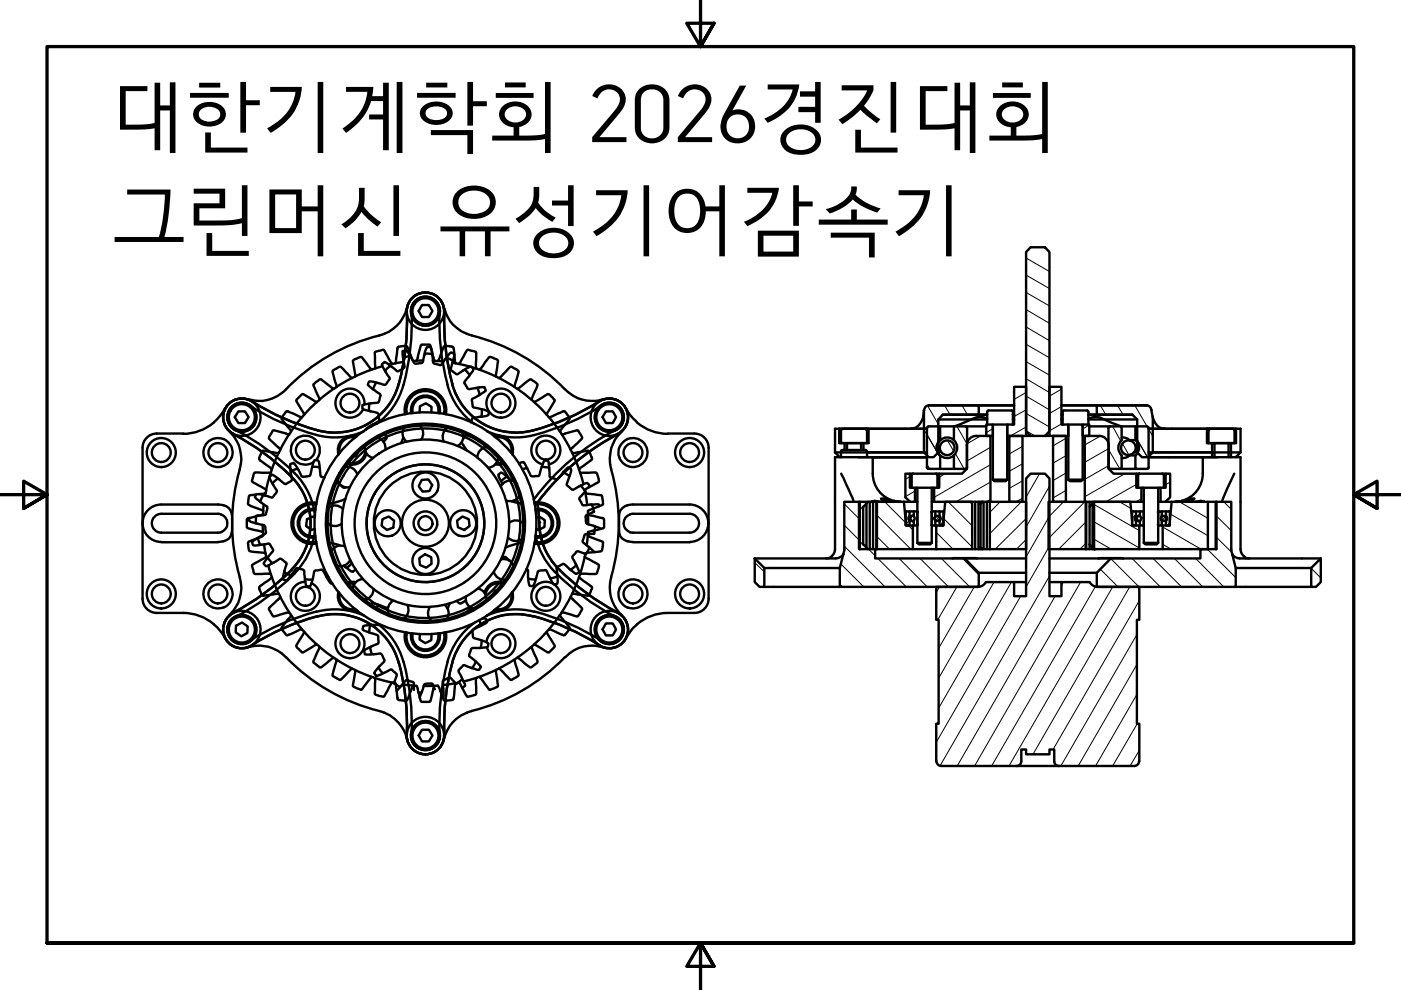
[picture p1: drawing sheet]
<svg xmlns="http://www.w3.org/2000/svg" width="297mm" height="210mm" viewBox="0 0 297 210" stroke-linecap="round" stroke-linejoin="round" font-family="sans-serif">
<defs><g id="words">
<g font-size="16.5">
<text x="23.5" y="30.1">대한기계학회 2026경진대회</text>
<text x="23.5" y="52">그린머신 유성기어감속기</text>
</g>
</g></defs>
<g fill="none" stroke="#000" stroke-width=".21">
<path d="M217.6 58.3l4.9 2.9M217.7 54.8l4.8 2.8M217.6 76.7l4.9 2.8M217.6 73l4.9 2.9M217.6 69.3l4.9 2.9M217.6 65.6l4.9 3M217.6 62l4.9 2.9M195.9 91.1l2.9 4.9M196.5 98.5l.6 .9M196.5 92.1l2.8 4.8M196.7 86l2.2 4M199.2 90.4l.1 .2"/>
<path d="M200.3 86l1.1 1.9M200.9 93.4l1.3 2.2M202.6 96.2l1.8 3.2M202.9 90.4l2.1 3.7M204 86l1.1 1.9M207.9 92.4l-2.9 1.7M210 98.5l-11.9 6.9M210 94.8l-5 3M210.5 90.9l-1.4 .8M216.8 98.3l-2.8 1.6M216.8 94.7l-2.8 1.5M217.6 90.5l-3.6 2.1"/>
<path d="M217.6 87.7l4.9 2.8M217.6 86.9l-2.6 1.4M217.6 83.2l-2.6 1.5M217.6 91.3l1.9 1.1M217.6 84l4.9 2.9M217.6 80.3l4.9 2.9M225 86.2l-2.5 1.5M225 89.9l-2.5 1.4M225 82.5l-2.5 1.5M226 96.6l-2.7 1.6M226 92.9l-2.7 1.6M230.9 90.1l-1.3 .9"/>
<path d="M233.2 92.5l-3.2 1.8M233.3 86l1.1 1.9M235 95.3l2.4 4.1M235.1 98.7l-5.1 2.9M235.1 95.1l-5.1 2.9M235.9 90.4l1.7 3.1M236.9 86l1.2 1.9M238 94.1l1.3 2.3M240.6 86l3.8 6.5M240.7 98.9l.3 .5M240.7 92.6l2.8 4.7M241.1 93.2l2.2 3.7"/>
<path d="M243.2 90.4l.3 .6M160 119.3l2.1 2M178.2 119.5l4.9 4.9M179 115.8l8.6 8.6M179 111.4l3.1 3.1M179 106.8l3.1 3.2M184.1 116.4l1.4 1.4M185.9 113.8l2.7 2.6M185.9 109.3l7.2 7.1M186.1 118.4l6.1 6M187.6 106.4l4.4 4.4M190.6 118.4l6 6"/>
<path d="M192.6 111.4l.9 1M192.7 110.3l-.6 1.1M192.9 101.1l-.9 .5M193.8 108.4l-.1 .2M194 104.1l-2 1.2M195.1 118.4l6 6M198.3 109.2l-.8 1.5M198.5 112.9l3.6 3.5M199 109.5l-.5 .9M199.6 118.4l6 6M200 110.3l-.6 1.1M200.1 110l6 6"/>
<path d="M200.4 100.4l-1.3 .8M201 106.4l5.1 5.1M204.1 118.4l3.4 3.5M205.5 106.4l.6 .6M210 105.9l-1 .5M210 102.2l-7.3 4.2M212 106.4l-2.1 2.2M216.5 106.4l-6.6 6.7M216.8 105.6l-1.4 .8M216.8 102l-2.8 1.5M217.6 114.4l-2.1 2M217.6 110l-6.6 6.4"/>
<path d="M220.4 100.4l-2.8 5M222.5 103.1l-4.9 8.6M222.5 109.4l-4.9 8.7M222.5 115.8l-4.9 8.6M225.5 106.4l-3.2 3.2M226 104l-2.7 1.6M226 100.3l-2.7 1.6M230 106.4l-7.7 7.7M230.2 115.2l-1.2 1.2M230.2 110.7l-5.7 5.7M232 114.3l3.6 2.1M232 110.7l9.6 5.5"/>
<path d="M232 107l9.6 5.5M235.5 118.5l6 5.9M237.4 106.4l2.4 1.4M238.5 100.4l-8.5 4.9M240 118.4l6 6M240.9 109.1l-.9 .8M240.9 102.7l-6.5 3.7M242 105.8l-1.2 .6M242.5 109.5l-.7 .7M244.5 118.4l6 6M245.9 108.4l-.3 .5M246.5 115.4l1.8 1"/>
<path d="M246.5 111.7l8.1 4.7M247.1 109.5l-.7 .8M248 110.8l-.5 .6M248.1 102.2l-1 .6M248.2 109l7.9 4.6M249 118.4l6 6M250.1 106.4l6 3.5M253.5 118.4l6 6M256 116.4l6 6.1M257.9 113.9l3.3 3.2M257.9 109.4l3.1 3.1M259.5 106.4l1.5 1.6"/>
<path d="M178.1 123.8l.5 .6M199.2 124.4l-.7 1.2M202.9 124.4l-4.1 7M206.6 124.4l-7.6 13M210.8 123.4l-11.8 20.4M214.4 123.4l-15.4 26.7M216.4 126.4l-17.9 31M222.5 122.1l-23.2 40.2M223.7 126.4l-20.8 36M225.4 123.4l-.4 .8M229.1 123.4l-22.5 39M232.3 124.3l-22.1 38.1"/>
<path d="M232.5 124.4h.1M233.3 120.7l3.7 3.7M235.9 124.4l-22 38M239.5 124.4l-20.5 35.5M241 134.5l-16.1 27.9M241.6 127.4l-18.3 31.5M278 120.5l2 2M241 140.9l-12.4 21.5M241 147.2l-8.7 15.2M241.1 153.5l-5.2 8.9M241.6 159.1l-2 3.3"/>
</g>
<g fill="none" stroke="#000" stroke-width=".51">
<path d="M218.5 52.4h3.1l.9 1v38l-.9 1h-3.1l-.9-1v-38zM78.8 78.4l-3.5 1.4M81.1 77.7l-1.6 .4M82.8 77.5l-1.2 1.1M83.1 77.2l-.6 .1M85.6 76.7l-1.8 .3M86.2 66.2a4 4 0 0 1 4-4.2 4 4 0 0 1 4 4.2M86.2 66.1a50 50 0 0 1-1.6 15.2M86.3 65.1a7.8 7.8 0 0 1-5.9 6 42.4 42.4 0 0 0-20.6 12.2 7.9 7.9 0 0 1-7.3 1.3M86.9 75.4l-1.4 .5M87.2 66.1a3 3 0 0 1 3-3.1 3 3 0 0 1 3 3.1M87.3 66.1a47.3 47.3 0 0 1-2.4 17.5 15 15 0 0 1-5.1 6.3"/>
<path d="M89.5 64.7h1.4l.8 1.2-.8 1.3h-1.4l-.7-1.3zM89.7 76.4l-1.4 .1M90 75h1.6M91.8 76.5h.3M92.8 76.5l1.2 .1M93.2 66.1a51 51 0 0 0 1.7 15.5M94.1 65.1a7.7 7.7 0 0 0 4.9 5.7M94.2 66.1a50 50 0 0 0 1.7 15.2M94.6 75.8l1.4 .7M95.9 76.9l.7 .1M97.3 77.2l2.3 .5M98.5 78.3l1.1 1.2"/>
<path d="M99 70.8a43 43 0 0 1 20.8 11.7M100.1 77.9l.8 .2M101.7 78.4l3.4 1.4M30.2 95v32a3 3 0 0 0 3 3h5.7a10 10 0 0 1 8.8 5.3M38.9 91.9h-5.7a3 3 0 0 0-3 3M47.4 93.1a3.1 3.1 0 0 0-4.1 1.7 3.1 3.1 0 0 0 1.8 4 3.1 3.1 0 0 0 4-1.8M47.4 93.1a3.1 3.1 0 0 1 1.7 3.9M47.7 86.6a9.9 9.9 0 0 1-8.9 5.4M48.6 91.4a8 8 0 0 1 2.5 7.1M49.4 92a50 50 0 0 1 12.4 9.1M49.9 91.1a51 51 0 0 1 12.6 9.3M50.5 87.2h1.4l.8 1.2-.8 1.3h-1.4l-.7-1.3z"/>
<path d="M50.8 99.5a41 41 0 0 0 0 22.8M51 98.4l-.2 1.1M52.8 85.9a48.1 48.1 0 0 0 16.4 6.7 15 15 0 0 0 8-1.2M52.9 85.9a3 3 0 0 0-4.2 1.1 3 3 0 0 0 1.2 4.1M53.4 85.1a50 50 0 0 0 14 6.1M53.4 85.1a4 4 0 0 0-5.6 1.4 4 4 0 0 0 1.6 5.5M59.1 96l-1.5 3.5M61.3 92.1l-1.9 3.2M63 84.6l1-1 .3-.1 2.4 1.6 .5 .2 .3-.3 .3-.3-.2-.4-1.2-2.7 .6-.6 .8-.6h.3l2.6 2.1 .7-.4-.9-3.3v-.2l1.3-.8h.5l2.3 2.4 .7-.3-.5-3.4 1.1-.6 .8-.2 2.1 2.7 .7-.3-.1-3.3 .2-.2 1.6-.5 .3 .2 1.6 2.9 .8-.1 .4-3.2a.55 .55 0 0 1 .8-.5l.8-.1 .4 .1 1.3 3.2 .7-.1 .9-3.2 .2-.2h1.7l.1 .2 .9 3.2 .4 .1h.3l.3-.4 1-2.8 .3-.1 1.6 .2 .1 .2 .5 3.4 .7 .1 1.7-2.9 .3-.2 1.3 .4 .4 .3v3.3l.3 .2 .4 .1 .3-.3 1.7-2.4h.2l1.6 .6 .1 .2-.4 3.4 .6 .3 2.4-2.4h.4l1.4 1-.9 3.3 .6 .4 2.1-1.6 .8-.5 1 .7 .4 .5-1.3 3.1 .5 .6 2.9-1.8 .5 .2 1 1v.3l-1.7 2.9 .5 .6 3.1-1.3h.3l.8 1.2 .2 .4-2.1 2.7 .4 .6 3.3-.9 .2 .1 .7 1.1 .1 .3v.3l-2.4 2.3 .3 .7 3.4-.5 .2 .2 .6 1.3v.4l-2.8 2.1 .3 .7h3.4l.2 .2 .3 1.2v.6l-2.9 1.7 .1 .7 3.4 .4 .2 .4 .2 1.4-.8 .6-2.4 .9v.8l3.3 .8 .1 .2v1.7l-.1 .2-3.3 .8v.8l3.1 1.2 .1 .3-.2 1.4-.2 .4-3.4 .4-.1 .7 2.9 1.7v.7l-.3 1.2-.2 .1h-3.4l-.3 .7 2.8 2v.3l-.6 1.5-.2 .1-3.4-.4-.3 .6 2.4 2.4v.3l-.5 .9-.5 .6-3.3-.9-.4 .6 2.1 2.7v.2l-.8 1a.47 .47 0 0 1-.7 .3l-2.9-1.2-.5 .6 1.7 2.9v.2l-1.2 1.2h-.3l-2.9-1.7-.5 .5 1.3 3.1-.2 .4-1.2 .9-.8-.4-2.1-1.7-.5 .3a2.47 2.47 0 0 0 .4 2l.4 1.4-.1 .3-1.4 .8-.3-.1-2.4-2.4-.5 .3-.1 .5 .4 2.9-.1 .2-1.6 .7-.2-.1-2-2.7-.7 .2v3.4l-.2 .2-1.5 .4h-.3l-1.7-3-.7 .2-.5 3.3-.3 .2-1.4 .2-.3-.1-1.3-3.2-.7 .1-.9 3.3-.1 .1h-1.7l-.2-.1-.9-3.3-.7-.1-1.3 3.2-.2 .1-1.5-.2-.3-.2-.4-3.3-.8-.2-1.6 3h-.3l-1.6-.4-.2-.2 .1-3.4-.7-.2-2.1 2.7-.2 .1-1.5-.7-.2-.2 .5-3.3-.7-.4-2.3 2.4-.3 .1-1.5-.8v-.3l.9-3.2-.7-.5-2.6 2.1h-.3l-1.3-1-.1-.3 1.4-3.1-.6-.5-2.9 1.7h-.3l-1-1-.2-.4 1.7-2.9-.5-.6-2.4 1.1-.9 .2-1-1.4v-.2l1.3-1.7a1.34 1.34 0 0 0 .7-1.1l-.4-.5-3.3 .9-.2-.1-.8-1.4v-.3l2.2-2 .2-.4-.1-.3-.2-.3h-.4l-2.9 .4-.5-.7a1.02 1.02 0 0 1 .3-1.6l2.1-1.6-.3-.7h-3.4l-.2-.1-.4-1.7 3.1-1.9-.2-.7-3.3-.4-.2-.2-.2-1.6 .1-.3 3.1-1.2v-.8l-3.3-.8-.2-.2v-1.7l.2-.2 3.3-.8v-.8l-2.5-.9-.7-.6 .2-1.6 .2-.2 3.3-.4 .2-.7-3-1.7-.1-.2 .4-1.6 .2-.2h3.4l.3-.7-2.1-1.6a1.02 1.02 0 0 1-.3-1.7l.5-.7 2.9 .5h.4l.3-.5a1.14 1.14 0 0 0-.8-1l-1.6-1.5 .1-.4 .7-1.3 3.5 .8 .4-.6-2-2.7v-.2l1-1.4h.2l3.1 1.3 .5-.6-1.7-2.9zM63.1 99.4l-1.5 .5M64 88.5l-2.3 3M66.2 99l1.5 .1"/>
<path d="M67 97.6a3.1 3.1 0 0 0-1.3-5.1 3.1 3.1 0 0 0-4 3.4 3.1 3.1 0 0 0 4.8 2.1M67.2 85.2l-2.7 2.7M67.4 91.3l2.4 .4M70.7 82.5l-3 2.2M73.3 99a2.19 2.19 0 0 1 2.4 1.6M74.6 80.2l-3.3 1.8M75.3 92.8a2.76 2.76 0 0 0-3.3 3.3M75.6 92.5a3.1 3.1 0 0 0-3.8 3.9M75.8 96l-.4 .7h-.2M77.3 85.8a3.1 3.1 0 0 0-4.1-3.3 3.1 3.1 0 0 0-1.3 5 3.1 3.1 0 0 0 5.1-.7M77.4 94.7a2.19 2.19 0 0 0 1.7 2.4M77.5 95.8a2.76 2.76 0 0 1-3.6 2.3"/>
<path d="M77.7 96.2a3.1 3.1 0 0 1-4 2.2M78.3 85.5l-.1 1.6M78.7 90.2l.1 .2M79.7 81.1l-.6 1.4M80.2 92.8a2.19 2.19 0 0 1 1.5 2.5M81.6 92.1l.4 .6v.2l-.7 .8M83.7 83.6l.8-2.2a14 14 0 0 1-17.1 9.9M83.8 83.6a14.1 14.1 0 0 1-14 8.1M85.5 92.8l-.5 1.1M85.7 90.7a2.19 2.19 0 0 0 .5 2.9M85.9 87.8a4.4 4.4 0 0 1 4.3-5.3 4.4 4.4 0 0 1 4.3 5.3M86.2 87.3a4 4 0 0 1 4-4.4 4 4 0 0 1 4 4.4"/>
<path d="M86.2 87.3v.5M87.2 87.6a3.1 3.1 0 0 1 3-3.7 3.1 3.1 0 0 1 3 3.7M87.5 87.6a2.76 2.76 0 0 1 2.7-3.4 2.76 2.76 0 0 1 2.7 3.4M89 87.5v-1.4l1.3-.6 1.2 .8-.1 1.2M89 90.3a2.19 2.19 0 0 1 .3 2.9M94.2 87.3v.5M94.4 90.6v.4M94.9 90.7a2.19 2.19 0 0 0-.8 2.9M94.9 81.6a15 15 0 0 0 5.7 8.3M96.7 83.6l-.8-2.2a14 14 0 0 0 17.1 9.9l-2.4 .4M96.7 83.6a14.1 14.1 0 0 0 14 8.1M97.9 93.8l1 1.7"/>
<path d="M98.1 91.8a2.19 2.19 0 0 1-1 2.7M98.8 95.3h-.1M99.8 92.6l-.9-.3-.2 .1-.5 .6M99.9 89.6l.2-.9 .2-.1 1.8-.2a1.56 1.56 0 0 0 1.5-.5v-.6l-.3-.2-2.9-.7-.2-.2-.2-1.4 .1-.2 2.9-1.8-.3-.7-3.3 .4-.3-.2-.7-1 .1-.4 1.1-1.4a1.49 1.49 0 0 0 .7-1.4 .63 .63 0 0 0-.8-.3l-2.5 1.5h-.2l-1.2-.8v-.2l.7-2.9v-.4l-.5-.2a1.52 1.52 0 0 0-1.1 1l-1.1 1.5-.3 .1-1.3-.3-.2-.2-.2-1.9a1.56 1.56 0 0 0-.5-1.4h-.4a4.5 4.5 0 0 0-.9 2.4l-.1 .7-.2 .2-1.4 .2-.3-.1-1.7-2.8-.8 .3 .5 3.3-.1 .2-1.2 .7h-.3l-2.7-2-.5 .6 .4 1 1.2 1.8v.3l-.7 1-.4 .2-1.7-.5a1.57 1.57 0 0 0-1.6-.1l-.2 .6 .8 .7 1.8 1.2 .1 .4-.4 1.3-.2 .2-2.9 .4-.4 .1v.6a1.28 1.28 0 0 0 1.4 .6l1.8 .4 .3 .4 .2 1.2-.2 .2-2.5 1.5-.3 .4M101.2 82.2l.5 1.5M102.2 86.8l-.1 1.5M102.8 94.5l-.1 .4M103 94.7v.1M103.1 94.8a2.19 2.19 0 0 0-1.9 2.2M103.2 91.4a15 15 0 0 0 10 .8M104.8 92.5a3.1 3.1 0 0 1 3.8 3.9M105.1 92.8a2.76 2.76 0 0 1 3.3 3.3"/>
<path d="M105.6 97.1a2.19 2.19 0 0 1-2.1 2.1M105.8 80.2l3.3 1.8M106.5 98.1l-1.3 .1M106.7 98.4l-.9 .1-.8-.1M109.7 82.5l3 2.2M110.2 98.5v-.4l.8-.1 1.5 2.9 .3 .1 1.4-.1 .2-.2 .5-1.7a1.55 1.55 0 0 1 .7-1.4l.6 .1 .1 .4 .3 3.2 1.4 .3h.2l1.2-1.5 1.1-1 .5 .3a1.34 1.34 0 0 1-.2 1.5l-.7 1.8 .1 .2 1.1 .9 .2 .1 1.3-.8 1.7-.7 .5 .6-.2 .3M111.7 99.2l-1 .3M113.2 85.2l2.7 2.7M114.9 99l1.5 .2M115.1 98.4a3.1 3.1 0 0 1-1.9-4.7 3.1 3.1 0 0 1 5.1 0 3.1 3.1 0 0 1-1.9 4.8M116.4 88.5l2.3 3M119.1 92.1l1.9 3.2"/>
<path d="M119.8 82.5a7.8 7.8 0 0 0 8.2 2.1M121.3 96l1.5 3.5M127.1 85.1a4 4 0 0 1 5.5 1.4 4 4 0 0 1-1.6 5.5M127.1 85.1a50 50 0 0 1-14.1 6.2M127.6 85.9a3 3 0 0 1 4.2 1.1 3 3 0 0 1-1.2 4.1M127.6 85.9a51 51 0 0 1-14.3 6.3M128.5 87.2h1.4l.7 1.2-.7 1.3h-1.4l-.7-1.3zM129.4 98.4l.2 1.1M129.6 99.5a41 41 0 0 1 0 22.9M130.6 91.1a51 51 0 0 0-17.4 14.8M131.9 91.4a8.2 8.2 0 0 0-2.6 7.1M132.7 86.6a9.9 9.9 0 0 0 8.9 5.4"/>
<path d="M133 93.1a3.1 3.1 0 0 1 4.1 1.7 3.1 3.1 0 0 1-1.8 4 3.1 3.1 0 0 1-4-1.8M133 93.1a3.1 3.1 0 0 0-1.7 3.9M141.6 91.9h5.6M147.2 91.9a3 3 0 0 1 3 3M150.2 95v31.9a3 3 0 0 1-3 3.1M177 95.9h18.9M177 95.9l1.1 1M178.3 91.2v2.8M178.3 95.7v1.2M178.6 95.4l-.3 .3M178.6 91l-.3 .3M178.6 95.4h4.9l.3 .3"/>
<path d="M179.1 94v1.4M179.5 94l.1 1.4M181.9 96.9h14.6h-11.5M182.7 94l-.1 1.4M183.1 94v1.4M183.5 91l.3 .3M183.8 95.9h12.7M183.8 91.2v2.8M183.8 95.7v1.2M184.1 90.9v3.1h-6.1M185 96.9h-8v19.5M185 96.9v3.5"/>
<path d="M192 90.9h-15v5M195.9 87v8.9l1 1h1l1-1v-7M195.9 87a3.4 3.4 0 0 1-2.8 3.9M195.9 86.9v.2M196.5 99.1l.3 .3M196.5 90.9h-18.6v3.1M196.5 90.7v8.5M196.8 90.5l-.3 .2M196.8 90.4h2.5l.1 2.9M196.9 86a.98 .98 0 0 0-.9 .9M198.9 88.9h10.4M199.3 93.3a2.19 2.19 0 0 0 0 3.3"/>
<path d="M199.3 90.4h2.9M199.3 99.4h2.9M199.4 96.6l-.1 2.8h-2.5M199.9 87.9h9.4M202.1 96.7l.2 .1M202.2 93.3a2.19 2.19 0 0 0-3 .1 2.19 2.19 0 0 0 0 3 2.19 2.19 0 0 0 3 .2M202.2 93.3a2.19 2.19 0 0 1 0 3.3M202.2 96.6v2.8h2.8M202.3 93.1l-.2 .1M204.8 90.5l.2 .2M205 90.7v8.5M205 99.1l-.2 .3"/>
<path d="M206.9 92.4h3.1v14h-11.9M207 92.4a2 2 0 0 0-2 2v5l-1 1h-4.9v3h-.3M209.1 90.4h-6.9v2.9M209.3 88.7a3.1 3.1 0 0 0-3.1 .1l-3.8 1.6M209.3 90h-.2v2.4h1.4M209.3 90h5.5M209.3 87.3v2.7M209.5 87h5M209.6 87l-.3 .3M210.4 90l.1 .1M210.5 90.1v11.6M213.6 90v.1"/>
<path d="M214 92.4h2.8v14h-2.8zM214.5 87l.3 .3M214.8 90h.2v-8h2.6v10.4h-4v-2.3v11.6M214.8 87.3v2.7M214.8 87.9h.2M214.8 88.9h.2M215 86h-18.1h10.6v1.9h-7.6l-1 1M217.6 92.4h.9M221.6 92.4h.9M223.3 92.4h2.7v14h-2.7zM225 87.9h.3M225 88.9h.3"/>
<path d="M225 86h18.1M225.3 90h-.3v-8h-2.5v10.4h4M225.3 90h5.5M225.3 87.3v2.7M225.6 87h4.9M225.6 87l-.3 .3M226.4 90l.1 .1M226.5 90.1v11.6M229.6 90v.1M230.5 87l.3 .3M230.8 88.7a3.2 3.2 0 0 1 3.3 .2l3.6 1.5M230.8 90h.1v2.4h-1.3v-2.3v11.6"/>
<path d="M230.8 87.3v2.7M230.8 87.9h9.3M230.8 88.9h10.3M230.9 90.4h6.9v2.9M235 99.1l.3 .3M235 90.7v8.5M235.3 90.5l-.3 .2M237.8 90.4h2.9M237.8 99.4h2.9M237.8 92.8l1.2 .2 .7 .5M237.8 93.3a2.21 2.21 0 0 0 0 3.3v2.8h-2.7M239.5 96.6h1.2"/>
<path d="M239.7 96.4l-1.1 .6-.8 .1M240.1 87.9l1 1v7l1 1h1.3l1-1v-7.5M240.3 95.9h.8M240.7 96.6v2.8h2.5M240.8 93.3a2.19 2.19 0 0 1 0 3.3M243.1 86a.98 .98 0 0 1 1 .9M243.1 86h-10.6v1.9h7.6M243.2 90.4h-2.5v2.9h-1.2M243.2 90.5l.3 .2M243.5 96.9h19.5v19.5M243.5 95.9h19.5M243.5 90.9h18.6v3.1h-6.2v-3.1"/>
<path d="M243.5 90.7v8.5M243.5 99.1l-.3 .3M244.2 86.9l.2 1.5M244.4 88.4a2.94 2.94 0 0 0 2.6 2.5M248.5 90.9h14.5v5M255 96.9v3.5M256.2 91.2v2.8M256.6 91l-.3 .3M257 94v2.9M257.4 94l.1 2.9M260.6 94l-.1 2.9M261 94v2.9"/>
<path d="M261.5 91l.2 .3M261.7 91.2v2.8M263 95.9l-1 1M34.2 107a4 4 0 0 0-4 3.9 4 4 0 0 0 4 4M34.2 108.9a2 2 0 0 0-2 2 2 2 0 0 0 2 2M34.2 107h12l1.2 .1M34.2 108.9l12.6 .1M34.2 115h12M46.8 112.9h-12.6M46.8 109.1a2 2 0 0 1 1.4 1.9 2 2 0 0 1-1.4 1.9M47.4 114.7l-1.2 .2M47.4 107.1a2.51 2.51 0 0 1 1.8 2.9v1a4.4 4.4 0 0 1-.7 3.2l-1.1 .6"/>
<path d="M52.9 109.8l-.1 .7 1.4 .5 1.8 .4 .2 .2 .2 1.1-.1 .5-1.7 .9M54.3 104.9l-.3 .5 .3 .3 2.3 1.7 .1 .3-.3 1.4-2.1 .3M54.3 109.4l-.1 1.5M54.5 114.1l-1.1 .8 .2 .6a1.53 1.53 0 0 0 1.5 0l1.9-.3 .2 .2 .7 1.2v.2l-2 2.7 .4 .5a1.47 1.47 0 0 0 1.4-.6l1.6-.9h.3l1.1 .8 .1 .3-.9 3.2 .6 .3a1.64 1.64 0 0 0 1.2-1.1l1-1.4 .3-.2 1.3 .4 .2 .2 .1 1.8 .4 1.5 .7 .1 .5-1.1 .4-2.2 .3-.2 1.3-.2 .3 .2 .8 1.6a1.61 1.61 0 0 0 1.1 1.2h.1M54.6 114l.5 1.5M55.1 104.7l1.1 .4M55.7 111.3v1.5M55.7 109.1v.1M55.8 105l-.7 1.4M55.9 107l-.1 1.3M56 115.4l.3 1.9M56.3 104.6l-.1 .5"/>
<path d="M56.4 118l.1 .5M56.7 118.2l1 1.2M56.9 119.9l.5 1.8M57.1 101.2l-.7 2.6M57.4 100.2l-.3 .9M58.9 101.5l-1.2 1M62.5 100.3a15 15 0 0 1 4.3 9.1M63.3 119l-1.5 1.8a14 14 0 0 0 0-19.7 14.1 14.1 0 0 1 1.5 17.9M66.5 106.9a4 4 0 0 0-4.3 4 4 4 0 0 0 4.3 4.1M66.6 106.9l.5 .1M66.7 109.8l-.3-.3-1.3 .6-.2 1.4 1.1 .9 .7-.3M66.8 112.5a15 15 0 0 1-4.3 9"/>
<path d="M66.9 108.3a2.76 2.76 0 0 0-3.5 2.6 2.76 2.76 0 0 0 3.5 2.7M66.9 107.9a3.1 3.1 0 0 0-3.8 3 3.1 3.1 0 0 0 3.8 3M67.1 114.9l-.5 .1M67.1 106.6a4.4 4.4 0 0 0-5.3 4.3 4.4 4.4 0 0 0 5.3 4.4M68.8 101.3l-.7-.2-.2-.2-.1-1.9a1.4 1.4 0 0 0-.5-1.4 .69 .69 0 0 0-.8 .3l-.7 2.8-.2 .2-1.4 .2-.3-.1-1.4-2.5-.3-.4-.7 .3 .4 3.3-.1 .3-1.2 .7-.3-.1-2.6-2-.6 .5 .4 1 1.2 1.9v.3l-.9 1.1-.2 .1-1.4-.4M69.5 110.9a2.19 2.19 0 0 0 2.9 .1M69.8 107.6a2.19 2.19 0 0 1 2.9 .3M69.9 115.1l2.1 .5M71.6 101.9a2.19 2.19 0 0 0 2.6 1.4M71.7 102.3l.1 .3 .3 .2a1.28 1.28 0 0 0 1.1 .5M72.9 119.9l1.5 1.2 .4 .2 .6-.6-.1-.1M73.1 115.9a2.19 2.19 0 0 0-2.8 .9"/>
<path d="M73.3 105.8l-1.7 .6-1.7 .4M74.2 118.8a2.19 2.19 0 0 1-2.7 1.1M74.6 119.5l-1.1 .9M81.1 110.1l1.3-.6 1.2 .9-.2 1.5-1.4 .5-1.1-.9zM88.9 118.3l1.2-.8 1.3 .6 .1 1.4-1.1 .9-1.4-.6zM89.4 101.8l1.4-.2 .8 1.2-.5 1.3-1.5 .1-.8-1.1zM96.9 110.4l1.1-.9 1.4 .6 .2 1.4-1.2 .9-1.3-.6zM106.3 118.6a2.19 2.19 0 0 1 2.6 1.4M106.4 118.4l.5-.3h.3l1.1 .9M107.4 101.1l-1.2 .9M107.7 114a2.19 2.19 0 0 0 2.9 .3M108 110.8a2.19 2.19 0 0 1 2.9 .2"/>
<path d="M108.3 101.9l-1.7-1.5-.4-.2-.4 .4a1.32 1.32 0 0 0 .4 1.4l.4 .6M108.5 106.3l2 .5M108.9 102a2.19 2.19 0 0 0-2.7 1.2M110.1 105.2a2.19 2.19 0 0 1-2.8 .9M110.5 115.1l-1.7 .4-1.6 .6M113.3 106.5l.6 .1M113.3 106.6a4.4 4.4 0 0 1 5.3 4.3 4.4 4.4 0 0 1-5.3 4.4M113.4 107a4.1 4.1 0 0 1 4.8 3.9 4.1 4.1 0 0 1-4.8 4M113.5 107.9a3.1 3.1 0 0 1 3.8 3 3.1 3.1 0 0 1-3.8 3M113.5 113.5a15.9 15.9 0 0 0 5.9 9.4 51 51 0 0 0 11.2 7.9M113.5 108.3a2.76 2.76 0 0 1 3.5 2.6 2.76 2.76 0 0 1-3.5 2.7M113.7 109.8l.6-.3 1.2 .8-.1 1.4-1.2 .7-.5-.3"/>
<path d="M113.9 106.6l.4 4.2M114.3 110.8a14.1 14.1 0 0 0 3.7 9.4l.3 .3a14 14 0 0 1-4-9.7zM117.1 102.8a50 50 0 0 1 13.9-10.8 50 50 0 0 0-17.1 14.6M117.1 102.7l-3.2 3.9M119.4 100.1l1.3 .8M122.2 119.9l-1.2 .9M123 100.2l.7 2.5M123.1 102.9l1 1.3M124 118l-1 3.7M124.1 104.6l.4 2.5M124.1 104.2l-1.2 1.3-.1 .3 .6 1.2 .3 .2 2.9-.3 .4 .1 .1 .3M124.3 117.5l-1.7-.6h-.4l-.9 1.1v.3l1.4 2.6 .1 .4-.1 .1-.5 .3-2.8-2.2-1.3 .7-.1 .2 .2 1.9a1.71 1.71 0 0 1-.2 1.5l-.4 .1a6.3 6.3 0 0 1-1.7-2.9l-.4-.1-1.5 .2-.5 1.8a1.68 1.68 0 0 1-.7 1.4l-.4-.1a5.9 5.9 0 0 1-.4-3.3l-.4-.3"/>
<path d="M124.6 113.6l-.2 2M124.7 109.1v2.1M125 116.1l-.8 1.4M125.5 107l.4 1.5M126 113.2l-1.9 .1-.1 .1-.5 1.3 .1 .3 2.4 2.1M126 108.5l-1.7 .8-.2 .2 .2 1.4 .2 .2 2.9 1M126.2 111.6l-.2 1.5M133.6 109.1a2 2 0 0 0-1.4 1.9 2 2 0 0 0 1.4 1.9M133.6 112.9h.6M134.2 108.9l-.6 .1M134.2 107a2.63 2.63 0 0 0-2.9 3v1.9a2.48 2.48 0 0 0 2.6 3h.3M134.2 112.9h12"/>
<path d="M134.2 115h12M134.2 108.9h12M134.2 107h12M146.2 107a4 4 0 0 1 4 3.9 4 4 0 0 1-4 4M146.2 108.9a2 2 0 0 1 2 2 2 2 0 0 1-2 2M160 118.4l2.1 2v4h-1.1l-1-1zM176.3 118l-.5 .3-.7 .1M177 116.4l-.1 .7-.7 .9M178.4 100.4l2 4.5a1.98 1.98 0 0 1 .5 1.5M178.8 117.5a2.53 2.53 0 0 1-2.8 .9h-16M178.8 117.4v.2M179 116.4l-.9 4v4h29.4v-3l-3-3h-19v-2"/>
<path d="M179 116.4v-10h3.1v10h3.4M182.1 106.4h1.9M182.2 106.4v10M182.3 106.4v10M183 107.5l-.2 .2M183.7 106.8l-.7 .7v7.9l-.2-.2M183.7 116l.3 .4M184 106.4h1.9M184 106.4l-.3 .4v9.2l-.7-.6M184.4 106.4v10M185 106.4h-.3l.7-.2 2.3 .2M185 100.4a6 6 0 0 0 4.5 5.8"/>
<path d="M185.1 106.4v10M185.4 106.2v.2M185.5 106.2v.2M185.8 106.4v10h-.3M185.8 116.4h.1M185.9 106.4h5.7l.4 5h1.5v5h-7.6zM187.6 105.7v.5M187.9 105.8v.5M188.8 106.4a2.35 2.35 0 0 1-2-.7l1.1 .1a4.5 4.5 0 0 0 2.5 .6M190.8 106.4l-1.3-.2 1.5 .2M191.6 106.4h1.4M192 108.6v2.7"/>
<path d="M192 111.3l.2 .1M192.2 108.4h.6v1h.5M192.2 108.4l-.2 .2M192.8 109.4l-.2 .5 .2 .5M192.8 110.4v1h-.6M192.8 108.4h.9M192.8 110.4h.5M192.9 100.4h6.2M193.3 103.4h-.4v-3h-.9v5l1 1h1v-3M193.3 103.4h5.5M193.3 100.7v2.7M193.5 116.4h5"/>
<path d="M193.5 111.4h.2M193.6 100.4l-.3 .3M193.7 109.3a.67 .67 0 0 0-.7 .6 .67 .67 0 0 0 .7 .7M193.7 109.4l.2 .5-.2 .5v1h.8M194 106.4h.5M194.4 103.4l.1 11.7M194.4 108.4l.2 .2M194.5 115.1l.3 .3h2.4l.3-.3M194.5 108.4h-.8v1M194.5 115.1h3M194.6 111.3l-.2 .1M197.5 111.3l.1 .1"/>
<path d="M197.5 106.4h.6M197.5 111.4h.2M197.5 108.4h.2M197.6 103.4l-.1 11.7M197.6 108.4l-.1 .2M197.7 108.4h.6v1M198.1 103.4v3M198.3 110.4v1h-.6M198.3 111.4h.2M198.3 108.4h.9M198.3 109.4h.2M198.3 109.4l-.2 .5 .2 .5"/>
<path d="M198.5 100.4l.3 .3M198.5 110.4l-.2 .1M198.8 100.7v2.7M199 110.4h.2v1h.7l.1-.1M199.2 109.4l.3 .5-.3 .5M200 108.6l-.1-.2h-.7v1h-.2M200 108.6v2.7M200.4 106.4h5.7v10h-7.6v-5h1.5zM202.1 118.3h4.8M202.1 118.3l-.2 .1M204.5 118.4h13.1M206.8 106.4v10h-.7"/>
<path d="M207 118.3l.2 .1M207.5 116.4h.3l.2-.2 .3 .2M207.5 106.4v10h-.7M207.8 116.4h.2M207.8 106.4l.2 .3M207.8 116l.5 .4M207.9 116.3l.3 .1M207.9 106.8v9.2M208 106.4l-.1 .2M208.2 106.4l-.2 .3M208.3 116.4h1.6M208.3 106.4l-.5 .4"/>
<path d="M208.5 106.4v10M209.2 106.4v10M209.9 106.4h7.7v10h-7.7zM210.5 101.7l.3 .3h2.4l.4-.3M210.5 101.7h3.1M222.3 106.4h7.9v10h-7.9zM222.5 118.4h13M226.5 101.7l.3 .3h2.4l.4-.3M226.5 101.7h3.1M230.3 106.4v10h-.1M230.3 116.4h1.7M231 115.4l1 1"/>
<path d="M231 106.4v1.1M231 115.4v1M231.6 106.8l-.6 .7v7.9M231.7 106.4v.4M231.7 116.1v.3M232 106.5l7.6-.1 .4 5h1.6v5h-9.6zM232 106.5l-.4 .3v9.2M232 106.4v.1M232.9 118.4h5.3M240 108.6l.2-.2h.7v1h.4M240 108.6v2.7M240.8 109.4l-.2 .5 .2 .5"/>
<path d="M240.9 108.4h.8M240.9 100.4h6.2M241.3 103.4h-.4v-3h-4.8l-1-1v-5a2 2 0 0 0-2.1-2h-3v14h12v-3M241.3 103.4h5.5M241.3 110.4h-.4v1h-.7l-.2-.1M241.3 100.7v2.7M241.6 116.4h4.9M241.6 111.4h.1M241.6 100.4l-.3 .3M241.7 109.3a.67 .67 0 0 0-.7 .6 .67 .67 0 0 0 .7 .7M241.7 109.4l.2 .5-.2 .5v1h.8M242 106.4h.5"/>
<path d="M242.3 108.4l.2 .2M242.4 103.4l.1 11.7M242.5 111.3l-.2 .1M242.5 115.1l.3 .3h2.4l.4-.3M242.5 108.4h-.8v1M242.5 115.1h3.1M245.5 111.3l.1 .1M245.6 108.4h.7v1M245.6 106.4h.5M245.6 103.4v11.7M245.6 108.4l-.1 .2M246.1 103.4v3h1"/>
<path d="M246.3 110.4v1h-.7M246.3 111.4h.2M246.3 108.4h.9M246.3 109.4h.2M246.3 109.4l-.2 .5 .2 .5M246.5 100.4l.3 .3M246.5 110.4l-.2 .1M246.8 103.4h.3v-3h1v5l-1 1M246.8 100.7v2.7M247 110.4h.2M247.1 106.4h1.3M247.2 110.4v1h.7"/>
<path d="M247.2 109.4l.3 .5-.3 .5M247.9 108.4l.1 .2M247.9 108.4h-.7v1h-.2M248 111.3l-.1 .1M248 108.6v2.7M248.4 106.4l7.7 .1-.1 9.9h-9.5v-5h1.5zM249 106.4l1.6-.2-1.4 .2M249.6 106.4a4.7 4.7 0 0 0 2.8-.7h.8v.1a2.6 2.6 0 0 1-1.9 .6M252.2 105.8v.5M252.3 106.4l2.2-.2 .8 .2h-.3M252.4 105.7v.5M254.5 106.2v.2"/>
<path d="M254.7 106.2v.2M255 100.4a6 6 0 0 1-4.5 5.8M255.3 106.4h.1M256 106.4h1.9v10M257.7 106.4v10M257.9 116.4v-10h3.1v10M261 116.4l1 4v4h-29.5v-3l3-3h19v-2h3.4M261.2 117.5a2.05 2.05 0 0 0 1.6 .9h17.2M261.2 117.4l.1 .2M261.7 100.4l-1.9 4.2-.7 1.8M263 116.4l.3 1.1 .5 .5M263.8 118l.5 .3 .6 .1"/>
<path d="M49.1 124.9a3.1 3.1 0 0 0-4-1.9 3.1 3.1 0 0 0-1.8 4.1 3.1 3.1 0 0 0 4.1 1.7M49.1 124.9a3.2 3.2 0 0 1-1.7 3.9M49.4 130a4 4 0 0 0-1.6 5.5 4 4 0 0 0 5.6 1.3M50 132.7l1.3-.7 1.2 .8v1.4l-1.3 .7-1.2-.8zM50.8 122.4l.2 1.1M51.1 123.5a8.1 8.1 0 0 1-2.5 7M52.5 137.3a8.3 8.3 0 0 1 7.3 1.3M57.6 122.4l1.5 3.5M59.4 126.5l1.9 3.3M59.8 138.6l.8 .8M60.2 121.3l1.4 .7M60.6 139.3a42.5 42.5 0 0 0 20.9 11.8 7.9 7.9 0 0 1 4.8 5.7"/>
<path d="M61.7 130.4l2.3 3M61.8 120.9a50 50 0 0 1-12.4 9M62.5 121.6a52.3 52.3 0 0 1-13.1 9.5 3 3 0 0 0-.6 4.1 3 3 0 0 0 4.1 .8M64.5 134l2.7 2.6M64.7 122.8l1.5 .1M64.8 123.4a3.1 3.1 0 0 0-2.9 4.2 3.1 3.1 0 0 0 4.9 1.1 3.1 3.1 0 0 0-.8-5.1M67.2 129.7a15 15 0 0 1 10 .8M67.2 129.6a51 51 0 0 0-14.3 6.3M67.4 130.6a50 50 0 0 0-14 6.2M67.7 137.1l3 2.3M69.7 122.4l-.4 .1M69.8 130.3l-2.4 .4a14 14 0 0 1 17.1 9.9l-.8-2.3"/>
<path d="M69.8 130.2a14.1 14.1 0 0 1 14 8.1M71.3 139.8l3.3 1.9M71.8 125.5a3.1 3.1 0 0 0 3.8 3.9M72 125.8a2.76 2.76 0 0 0 3.3 3.3M75.2 123.7l-1.3 .1M75.4 123.4h-.8l-.9 .1M76.9 122.8a2.19 2.19 0 0 0-2.1 2M77.4 127.1v.1M77.7 127l-.1 .4M78.4 137.2l.4 1.5M78.5 132.5l-.2 1.6M78.7 128.2v-.2a2.32 2.32 0 0 1 1.9 .4l1.4 .5 .2-.1"/>
<path d="M79.2 124.9a2.19 2.19 0 0 1-1.9 2.2M79.8 132a16.1 16.1 0 0 1 6.4 10.8 51 51 0 0 1 1.1 13M80.3 128.2l-.4 .7M80.5 132.4l-.2 .1-1.8 .1a1.75 1.75 0 0 0-1.5 .3 .58 .58 0 0 0 .2 .8l2.8 1 .2 .1 .1 1.1-.2 .6-1.7 .7-1.2 .8 .1 .7 1.2 .1 2.1-.3 .4 .4 .5 1v.3l-2.2 2.5 .5 .7 3.3-1.4 1 .9v.3l-.6 1.7 1.3 .7M83.1 127.2l.1 .2M83.4 127.4a2.19 2.19 0 0 0-1 2.7M85.9 134a4.4 4.4 0 0 0 4.3 5.4 4.4 4.4 0 0 0 4.3-5.4M86 130.8v.5M86.2 134.6a4 4 0 0 0 4 4.4 4 4 0 0 0 4-4.4M86.2 134.1v.5M86.4 128.3a2.19 2.19 0 0 1-.8 2.8M87.2 134.3a3.1 3.1 0 0 0 3 3.7 3.1 3.1 0 0 0 3-3.7"/>
<path d="M87.5 134.3a2.76 2.76 0 0 0 2.7 3.4 2.76 2.76 0 0 0 2.7-3.4M89 134.4v1.2l1.2 .8 1.2-.7 .1-1.3M91.2 128.7a2.19 2.19 0 0 0 .3 2.9M94.2 134.1v.5M94.3 128.2a2.19 2.19 0 0 1 .5 2.9M95.4 127.9l-.5 1.2M98.7 127.4l-1 .6-.9-.6M98.8 126.5a2.19 2.19 0 0 0 1.5 2.5M99.8 128.8l-.9 1M100.6 132a15 15 0 0 0-5.7 8.3M101.4 124.8a2.19 2.19 0 0 1 1.7 2.4M101.7 131.5l.3 1.2"/>
<path d="M102.1 135.8l-.2 1.5M102.2 131.2h.9l.2 .7-3.2 1.7 .2 1.4 .2 .3 2.7 .9 .4 .2-.2 .6a1.66 1.66 0 0 1-1.4 .4h-1.9l-.2 .2-.5 1.3 .1 .3 2.2 1.9 .3 .3-.1 .1-.3 .5h-.4l-2.8-1-.2 .1-1 1v.3l.8 1.7a1.32 1.32 0 0 1 .5 1.4l-.5 .3M103.1 136.2a3.1 3.1 0 0 1 4.6-2.4 3.1 3.1 0 0 1 .4 5.1 3.1 3.1 0 0 1-4.9-1.7M104.7 121.3a2.19 2.19 0 0 0 2.5 1.6M105.3 125.2h-.3l-.4 .7M106.5 123.8a2.76 2.76 0 0 0-3.5 2.3M106.7 123.5a3.1 3.1 0 0 0-4 2.1M108.4 125.8a2.76 2.76 0 0 1-3.3 3.3M108.6 125.5a3.1 3.1 0 0 1-3.8 3.9M109.1 139.8l-3.3 1.9M110.6 130.3l2.4 .4a14 14 0 0 0-17.1 9.9l.8-2.3M110.7 130.2a14.2 14.2 0 0 0-14 8.1"/>
<path d="M112 122.7l1.5 .2M112.7 137.1l-3 2.3M113.2 129.7a15 15 0 0 0-10 .8M113.3 129.6a51 51 0 0 1 14.3 6.3M115.9 134l-2.7 2.6M117.3 123.8a3.1 3.1 0 0 0-4.6 2.5 3.1 3.1 0 0 0 4.4 2.9 3.1 3.1 0 0 0 .4-5.3M118.2 122.2l-1.5 .5M118.3 120.5a50 50 0 0 0 12.7 9.4M118.7 130.4l-2.3 3M119.8 139.3a42.2 42.2 0 0 1-20.6 11.7 7.9 7.9 0 0 0-5.1 5.8M120.6 138.6l-.8 .8M121 126.5l-1.9 3.3"/>
<path d="M122.8 122.4l-1.5 3.5M128 137.3a8 8 0 0 0-7.4 1.3M128.5 132.2h1.4l.7 1.2-.7 1.3h-1.4l-.7-1.3zM129.3 123.5a8.2 8.2 0 0 0 2.6 7M129.6 122.4l-.2 1.1M130.6 130.8a3 3 0 0 1 1.2 4.2 3 3 0 0 1-4.2 1M131 130a4 4 0 0 1 1.6 5.4 4 4 0 0 1-5.5 1.4 50 50 0 0 0-14.1-6.2M133 128.8a3.1 3.1 0 0 0 4.2-3 3.1 3.1 0 0 0-4.3-2.7 3.1 3.1 0 0 0-.8 5.1l.9 .6M141.6 130a10 10 0 0 0-8.9 5.3M141.6 130h5.6M162.1 124.4h16M162.1 120.4h16"/>
<path d="M207.3 124.4h-8.8v7h.5v22.1h-.5v8M207.5 121.4h10.1M209 123.4a2 2 0 0 1-1.7 1M209 123.4h6v3h2.6v-25l.9-1h3.1l.9 1v25h2.5v-3M215 123.4h2.6M222.5 121.4h10M222.5 123.4h8.5M231 123.4a2 2 0 0 0 1.7 1h8.9v7h-.6v22.1h.6v8M262 120.4h16M262 124.4h16M278 120.4l2-2v5l-1 1h-1zM75.3 142.1l3.4 1.4"/>
<path d="M79.5 143.7l3.6 1M80.2 141.5l1 1.3M84.6 140.5a51.7 51.7 0 0 1 1.7 15.9 4 4 0 0 0 4.2 3.5 4 4 0 0 0 3.7-4.1M85.3 145.1l2.3 .2M87.2 155.8a3 3 0 0 0 3 3.2 3 3 0 0 0 3-3.2M87.8 146.3v-1.4l-.2-.3-1.3-.4h-.3l-1.9 2.3M88.7 146.8l.6 .1M89.5 154.7h1.4l.8 1.2-.8 1.3h-1.4l-.7-1.3zM91.9 145.4h-2.1M92.2 146.1l-.4-1-.3-.2-1.4 .1-.2 .1-.9 2.8M94 146.3l-.7 .2M94.9 140.3a51 51 0 0 0-1.7 15.5"/>
<path d="M95.9 140.5a50 50 0 0 0-1.7 15.3M96.6 144.9l-2.7 .4M96.8 144.9l-1.3-1.2-.6 .1-.9 .4-.1 .3 .1 1.8a1.71 1.71 0 0 1-.1 1.6M98 144l-1.2 .9M100.9 140.3l-.8 1.4M100.9 143.7l-2.6 .8M105.1 142.1l-3.5 1.4M198.6 161.4a.98 .98 0 0 0 .9 1M199.5 162.4h41M216.5 161.5v-2.6h1.1v1h4.9v-1h1v2.6M216.5 161.4a.98 .98 0 0 1-.9 1M223.5 161.4a.98 .98 0 0 0 1 1"/>
<path d="M241.5 161.4a.98 .98 0 0 1-1 1"/>
<circle cx="90.2" cy="66" r="4"/>
<circle cx="90.2" cy="66" r="3.1"/>
<circle cx="90.2" cy="66" r="2.76"/>
<circle cx="34.2" cy="96" r="2"/>
<circle cx="34.2" cy="96" r="3.1"/>
<circle cx="46.2" cy="96" r="2"/>
<circle cx="51.3" cy="88.5" r="3.1"/>
<circle cx="51.3" cy="88.5" r="2.76"/>
<circle cx="51.3" cy="88.5" r="4"/>
<circle cx="64.7" cy="95.4" r="2"/>
<circle cx="74.2" cy="85.5" r="2"/>
<circle cx="106.2" cy="85.5" r="2"/>
<circle cx="106.2" cy="85.5" r="3.1"/>
<circle cx="115.7" cy="95.4" r="2"/>
<circle cx="129.2" cy="88.5" r="4"/>
<circle cx="129.2" cy="88.5" r="3.1"/>
<circle cx="129.2" cy="88.5" r="2.76"/>
<circle cx="134.2" cy="96" r="2"/>
<circle cx="146.2" cy="96" r="2"/>
<circle cx="146.2" cy="96" r="3.1"/>
<circle cx="200.8" cy="94.9" r="1.56"/>
<circle cx="239.2" cy="94.9" r="1.56"/>
<circle cx="82.2" cy="110.9" r="2.76"/>
<circle cx="90.2" cy="110.9" r="23.5"/>
<circle cx="90.2" cy="110.9" r="11"/>
<circle cx="90.2" cy="118.9" r="2.76"/>
<circle cx="90.2" cy="110.9" r="5"/>
<circle cx="90.2" cy="110.9" r="2.51"/>
<circle cx="90.2" cy="110.9" r="1.49"/>
<circle cx="90.2" cy="110.9" r="15"/>
<circle cx="90.2" cy="102.9" r="2.76"/>
<circle cx="90.2" cy="110.9" r="20.7"/>
<circle cx="90.2" cy="110.9" r="17.8"/>
<circle cx="90.2" cy="110.9" r="12.5"/>
<circle cx="90.2" cy="110.9" r="21.1"/>
<circle cx="90.2" cy="110.9" r="20.1"/>
<circle cx="98.2" cy="110.9" r="2.76"/>
<circle cx="198.7" cy="109.9" r=".54"/>
<circle cx="246.7" cy="109.9" r=".54"/>
<circle cx="34.2" cy="125.9" r="2"/>
<circle cx="34.2" cy="125.9" r="3.1"/>
<circle cx="46.2" cy="125.9" r="2"/>
<circle cx="51.3" cy="133.5" r="2.76"/>
<circle cx="51.3" cy="133.5" r="3.1"/>
<circle cx="51.3" cy="133.5" r="4"/>
<circle cx="64.7" cy="126.4" r="2"/>
<circle cx="74.2" cy="136.5" r="2"/>
<circle cx="74.2" cy="136.5" r="3.1"/>
<circle cx="106.2" cy="136.5" r="2"/>
<circle cx="115.7" cy="126.4" r="2"/>
<circle cx="129.2" cy="133.5" r="4"/>
<circle cx="129.2" cy="133.5" r="3.1"/>
<circle cx="129.2" cy="133.5" r="2.76"/>
<circle cx="134.2" cy="125.9" r="2"/>
<circle cx="146.2" cy="125.9" r="2"/>
<circle cx="146.2" cy="125.9" r="3.1"/>
<circle cx="90.2" cy="156" r="3.1"/>
<circle cx="90.2" cy="156" r="2.76"/>
<circle cx="90.2" cy="156" r="4"/>
</g>
<g fill="#000">
<circle cx="198.9" cy="95.9" r=".25"/>
<circle cx="113.9" cy="106.6" r=".25"/>
<circle cx="114.3" cy="110.8" r=".25"/>
<circle cx="185.5" cy="116.4" r=".25"/>
<circle cx="189.5" cy="106.2" r=".25"/>
<circle cx="190.5" cy="106.4" r=".25"/>
<circle cx="190.8" cy="106.4" r=".25"/>
<circle cx="232" cy="116.4" r=".25"/>
<circle cx="249.3" cy="106.4" r=".25"/>
<circle cx="249.6" cy="106.4" r=".25"/>
<circle cx="250.6" cy="106.2" r=".25"/>
</g>
<path d="M148.5 -.1v10l-2.9-5h5.8l-2.9 5 2.9-5M0 104.9h10l-5-2.9v5.8l5-2.9-5 2.9M297 104.9h-10l5-2.9v5.8l-5-2.9 5 2.9M10 199.9v-190h277v190h-277h277M151.4 204.9l-2.9-5 2.9 5h-5.8l2.9-5v10" fill="none" stroke="#000" stroke-width=".7"/>
<use href="#words"/>
</svg>
